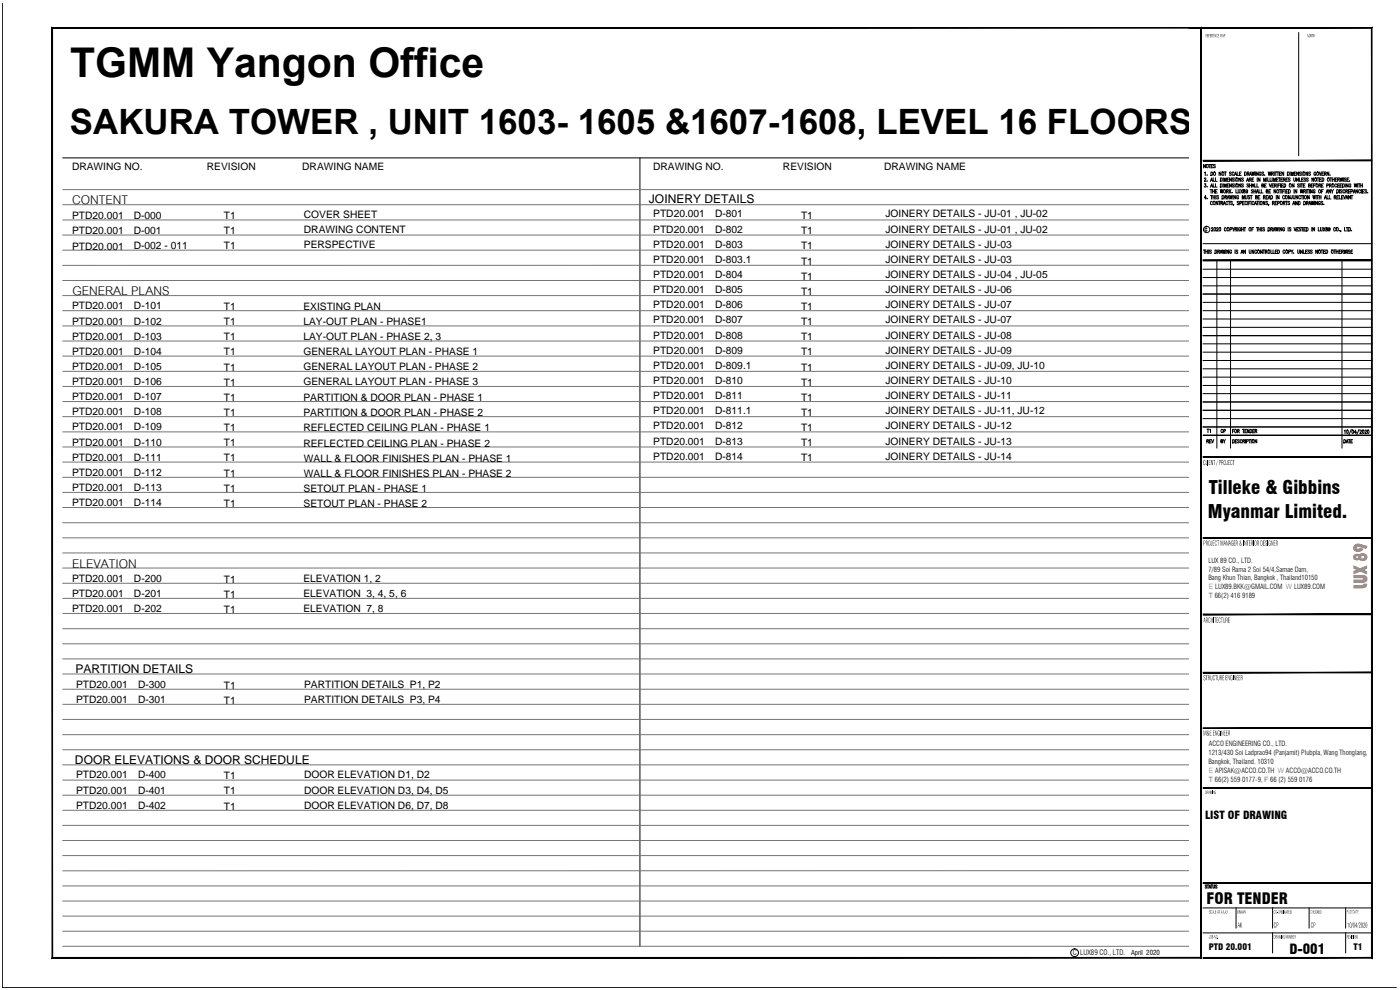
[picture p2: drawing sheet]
<svg xmlns="http://www.w3.org/2000/svg" width="420mm" height="297mm" viewBox="0 0 420 297" stroke-linecap="round" stroke-linejoin="round" font-family="sans-serif">
<defs><g id="words">
<text font-size="12.3" x="21.1" y="23.2">TGMM Yangon Office</text>
<text font-size="10.5" x="21" y="40.3">SAKURA TOWER , UNIT 1603- 1605 &amp;1607-1608, LEVEL 16 FLOORS</text>
<g font-size="5.6">
<text x="362.8" y="148.3">Tilleke &amp; Gibbins</text>
<text x="362.5" y="155.4">Myanmar Limited.</text>
</g>
<g font-size="5.5">
<text x="21.6" y="61.1">CONTENT</text>
<text x="21.7" y="88.6">GENERAL PLANS</text>
<text x="21.6" y="170.3">ELEVATION</text>
</g>
<text font-size="4.7" x="362.1" y="271.1">FOR TENDER</text>
<text font-size="4.2" x="387" y="286.2">D-001</text>
<g font-size="3.6">
<text x="194.8" y="61">JOINERY DETAILS</text>
<text x="22.6" y="201.9">PARTITION DETAILS</text>
<text x="22.5" y="229.2">DOOR ELEVATIONS &amp; DOOR SCHEDULE</text>
</g>
<text font-size="3.3" x="361.7" y="245.6">LIST OF DRAWING</text>
<g font-size="3.1">
<text x="21.6" y="51.1">DRAWING NO.</text>
<text x="62.1" y="51.1">REVISION</text>
<text x="90.7" y="51.1">DRAWING NAME</text>
<text x="196" y="51.1">DRAWING NO.</text>
<text x="235" y="51.1">REVISION</text>
<text x="265.3" y="51.1">DRAWING NAME</text>
<text x="21.6" y="65.8">PTD20.001</text>
<text x="40.1" y="65.8">D-000</text>
<text x="67.2" y="65.8">T1</text>
<text x="91.2" y="65.3">COVER SHEET</text>
<text x="196" y="65.2">PTD20.001</text>
<text x="214.6" y="65.2">D-801</text>
<text x="240.4" y="65.7">T1</text>
<text x="265.8" y="65.2">JOINERY DETAILS - JU-01 , JU-02</text>
<text x="21.6" y="70.4">PTD20.001</text>
<text x="40.1" y="70.3">D-001</text>
<text x="67.2" y="70.3">T1</text>
<text x="91.2" y="69.9">DRAWING CONTENT</text>
<text x="196" y="69.8">PTD20.001</text>
<text x="214.6" y="69.8">D-802</text>
<text x="240.4" y="70.3">T1</text>
<text x="265.8" y="69.8">JOINERY DETAILS - JU-01 , JU-02</text>
<text x="21.6" y="74.9">PTD20.001</text>
<text x="40.1" y="74.8">D-002 - 011</text>
<text x="67.2" y="74.8">T1</text>
<text x="91.2" y="74.4">PERSPECTIVE</text>
<text x="196" y="74.3">PTD20.001</text>
<text x="214.6" y="74.3">D-803</text>
<text x="240.4" y="74.8">T1</text>
<text x="265.8" y="74.3">JOINERY DETAILS - JU-03</text>
<text x="196" y="78.9">PTD20.001</text>
<text x="196" y="83.4">PTD20.001</text>
<text x="214.6" y="78.9">D-803.1</text>
<text x="214.6" y="83.4">D-804</text>
<text x="240.4" y="79.4">T1</text>
<text x="240.4" y="83.9">T1</text>
<text x="265.8" y="83.4">JOINERY DETAILS - JU-04 , JU-05</text>
<text x="265.8" y="78.9">JOINERY DETAILS - JU-03</text>
<text x="196" y="88">PTD20.001</text>
<text x="214.6" y="88">D-805</text>
<text x="240.4" y="88.5">T1</text>
<text x="265.8" y="88">JOINERY DETAILS - JU-06</text>
<text x="21.6" y="92.8">PTD20.001</text>
<text x="40.2" y="92.8">D-101</text>
<text x="67.2" y="93">T1</text>
<text x="91" y="92.9">EXISTING PLAN</text>
<text x="196" y="92.5">PTD20.001</text>
<text x="214.6" y="92.5">D-806</text>
<text x="240.4" y="93">T1</text>
<text x="265.8" y="92.5">JOINERY DETAILS - JU-07</text>
<text x="21.6" y="97.4">PTD20.001</text>
<text x="21.6" y="101.9">PTD20.001</text>
<text x="40.2" y="97.4">D-102</text>
<text x="40.2" y="101.9">D-103</text>
<text x="67.2" y="97.6">T1</text>
<text x="91" y="97.5">LAY-OUT PLAN - PHASE1</text>
<text x="91" y="102">LAY-OUT PLAN - PHASE 2, 3</text>
<text x="196" y="97">PTD20.001</text>
<text x="196" y="101.6">PTD20.001</text>
<text x="214.6" y="97">D-807</text>
<text x="214.6" y="101.6">D-808</text>
<text x="240.4" y="97.6">T1</text>
<text x="265.8" y="97">JOINERY DETAILS - JU-07</text>
<text x="265.8" y="101.6">JOINERY DETAILS - JU-08</text>
<text x="21.6" y="106.5">PTD20.001</text>
<text x="40.2" y="106.4">D-104</text>
<text x="67.2" y="102.1">T1</text>
<text x="67.2" y="106.6">T1</text>
<text x="91.1" y="106.5">GENERAL LAYOUT PLAN - PHASE 1</text>
<text x="196" y="106.1">PTD20.001</text>
<text x="214.6" y="106.1">D-809</text>
<text x="240.4" y="102.1">T1</text>
<text x="240.4" y="106.6">T1</text>
<text x="265.8" y="106.1">JOINERY DETAILS - JU-09</text>
<text x="21.6" y="111">PTD20.001</text>
<text x="40.2" y="111">D-105</text>
<text x="67.2" y="111.2">T1</text>
<text x="91.1" y="111.1">GENERAL LAYOUT PLAN - PHASE 2</text>
<text x="196" y="110.7">PTD20.001</text>
<text x="214.6" y="110.7">D-809.1</text>
<text x="240.4" y="111.2">T1</text>
<text x="265.8" y="110.7">JOINERY DETAILS - JU-09, JU-10</text>
<text x="21.6" y="115.5">PTD20.001</text>
<text x="40.2" y="115.5">D-106</text>
<text x="67.2" y="115.7">T1</text>
<text x="91.1" y="115.6">GENERAL LAYOUT PLAN - PHASE 3</text>
<text x="196" y="115.2">PTD20.001</text>
<text x="196" y="119.8">PTD20.001</text>
<text x="214.6" y="115.2">D-810</text>
<text x="214.6" y="119.8">D-811</text>
<text x="240.4" y="115.7">T1</text>
<text x="265.8" y="115.2">JOINERY DETAILS - JU-10</text>
<text x="265.8" y="119.8">JOINERY DETAILS - JU-11</text>
<text x="21.6" y="120.1">PTD20.001</text>
<text x="21.6" y="124.6">PTD20.001</text>
<text x="40.2" y="120.1">D-107</text>
<text x="40.2" y="124.6">D-108</text>
<text x="67.2" y="120.3">T1</text>
<text x="67.2" y="124.8">T1</text>
<text x="91" y="120.4">PARTITION &amp; DOOR PLAN - PHASE 1</text>
<text x="91" y="124.9">PARTITION &amp; DOOR PLAN - PHASE 2</text>
<text x="196" y="124.3">PTD20.001</text>
<text x="214.6" y="124.3">D-811.1</text>
<text x="240.4" y="120.3">T1</text>
<text x="240.4" y="124.8">T1</text>
<text x="265.8" y="124.3">JOINERY DETAILS - JU-11, JU-12</text>
<text x="21.6" y="129.2">PTD20.001</text>
<text x="40.2" y="129.2">D-109</text>
<text x="67.2" y="129.4">T1</text>
<text x="91" y="129.4">REFLECTED CEILING PLAN - PHASE 1</text>
<text x="196" y="128.8">PTD20.001</text>
<text x="214.6" y="128.9">D-812</text>
<text x="240.4" y="129.4">T1</text>
<text x="265.8" y="128.9">JOINERY DETAILS - JU-12</text>
<text x="21.6" y="133.7">PTD20.001</text>
<text x="40.2" y="133.7">D-110</text>
<text x="67.2" y="133.9">T1</text>
<text x="91" y="134">REFLECTED CEILING PLAN - PHASE 2</text>
<text x="196" y="133.4">PTD20.001</text>
<text x="196" y="137.9">PTD20.001</text>
<text x="214.6" y="133.4">D-813</text>
<text x="214.6" y="137.9">D-814</text>
<text x="240.4" y="133.9">T1</text>
<text x="265.8" y="133.4">JOINERY DETAILS - JU-13</text>
<text x="265.8" y="137.9">JOINERY DETAILS - JU-14</text>
<text x="21.6" y="138.3">PTD20.001</text>
<text x="21.6" y="142.8">PTD20.001</text>
<text x="40.2" y="138.2">D-111</text>
<text x="40.2" y="142.8">D-112</text>
<text x="67.2" y="138.4">T1</text>
<text x="67.2" y="143">T1</text>
<text x="91.2" y="138.5">WALL &amp; FLOOR FINISHES PLAN - PHASE 1</text>
<text x="91.2" y="143">WALL &amp; FLOOR FINISHES PLAN - PHASE 2</text>
<text x="240.4" y="138.4">T1</text>
<text x="21.6" y="147.3">PTD20.001</text>
<text x="40.2" y="147.3">D-113</text>
<text x="67.2" y="147.5">T1</text>
<text x="91.1" y="147.6">SETOUT PLAN - PHASE 1</text>
<text x="21.6" y="151.9">PTD20.001</text>
<text x="40.2" y="151.8">D-114</text>
<text x="67.2" y="152.1">T1</text>
<text x="91.1" y="152.1">SETOUT PLAN - PHASE 2</text>
<text x="21.6" y="174.6">PTD20.001</text>
<text x="21.6" y="179.2">PTD20.001</text>
<text x="40.2" y="174.6">D-200</text>
<text x="40.2" y="179.1">D-201</text>
<text x="67.2" y="174.8">T1</text>
<text x="67.2" y="179.3">T1</text>
<text x="91" y="174.7">ELEVATION 1, 2</text>
<text x="91" y="179.2">ELEVATION 3, 4, 5, 6</text>
<text x="21.6" y="183.7">PTD20.001</text>
<text x="40.2" y="183.6">D-202</text>
<text x="67.2" y="183.9">T1</text>
<text x="91" y="183.7">ELEVATION 7, 8</text>
<text x="22.8" y="206.3">PTD20.001</text>
<text x="41.4" y="206.3">D-300</text>
<text x="67.2" y="206.6">T1</text>
<text x="91.3" y="206.3">PARTITION DETAILS P1, P2</text>
<text x="22.8" y="210.8">PTD20.001</text>
<text x="41.4" y="210.8">D-301</text>
<text x="67.2" y="211.1">T1</text>
<text x="91.3" y="210.8">PARTITION DETAILS P3, P4</text>
<text x="22.8" y="233.6">PTD20.001</text>
<text x="41.4" y="233.6">D-400</text>
<text x="67.2" y="233.8">T1</text>
<text x="91.3" y="233.6">DOOR ELEVATION D1, D2</text>
<text x="22.8" y="238.1">PTD20.001</text>
<text x="41.4" y="238.1">D-401</text>
<text x="67.2" y="238.4">T1</text>
<text x="91.3" y="238.1">DOOR ELEVATION D3, D4, D5</text>
<text x="22.8" y="242.7">PTD20.001</text>
<text x="41.4" y="242.7">D-402</text>
<text x="67.2" y="242.9">T1</text>
<text x="91.3" y="242.7">DOOR ELEVATION D6, D7, D8</text>
</g>
<g font-size="2.7">
<text x="362.8" y="285.2">PTD 20.001</text>
<text x="406.2" y="285.2">T1</text>
</g>
<g font-size="2.2" fill="#f26722">
<text x="362.8" y="176.8">E LUX89.BKK@GMAIL.COM W LUX89.COM</text>
<text x="362.8" y="179.5">T 66(2) 416 9189</text>
<text x="362.8" y="231.9">E APISAK@ACCO.CO.TH W ACCO@ACCO.CO.TH</text>
<text x="362.8" y="234.5">T 66(2) 559 0177-9, F 66 (2) 559 0176</text>
</g>
<text font-size="2.2" x="321.9" y="286.7">C LUX89 CO., LTD.</text>
<g font-size="2.1">
<text x="362.7" y="168.9">LUX 89 CO., LTD.</text>
<text x="362.7" y="171.5">7/89 Soi Rama 2 Soi 54/4,Samae Dam,</text>
<text x="362.7" y="174.2">Bang Khun Thian, Bangkok , Thailand10150</text>
<text x="362.7" y="226.6">1213/430 Soi Ladprao94 (Panjamit) Plubpla, Wang Thonglang,</text>
<text x="362.8" y="223.9">ACCO ENGINEERING CO., LTD.</text>
<text x="362.7" y="229.2">Bangkok, Thailand. 10310</text>
<text x="339.5" y="286.6">April 2020</text>
</g>
</g></defs>
<!-- layer: TI-TXT3 -->
<path d="M18.9 47.4h337.8M192.1 47.4v236.6" fill="none" stroke="#000" stroke-width=".3"/>
<!-- layer: D-TEXT-FINE -->
<g fill="none" stroke="#757575" stroke-width=".3">
<path d="M18.9 56.9h337.8M18.9 61.4h337.8M18.9 66h337.8M18.9 70.5h337.8M18.9 75.1h337.8M356.7 79.6h-337.8M18.9 88.7h337.8M18.9 84.2h337.8M18.9 97.8h337.8M18.9 93.2h337.8M18.9 102.3h337.8M18.9 116h337.8"/>
<path d="M18.9 111.4h337.8M18.9 106.8h337.8M18.9 129.6h337.8M18.9 125h337.8M18.9 120.5h337.8M18.9 138.6h337.8M18.9 134.1h337.8M18.9 147.7h337.8M18.9 152.3h337.8M18.9 156.8h337.8M18.9 143.2h337.8M18.9 175h337.8"/>
<path d="M18.9 179.5h337.8M18.9 161.4h337.8M18.9 165.9h337.8M18.9 170.4h337.8M18.9 188.6h337.8M18.9 193.2h337.8M18.9 197.7h337.8M18.9 184.1h337.8M18.9 215.9h337.8M18.9 211.3h337.8M18.9 206.8h337.8M18.9 202.2h337.8"/>
<path d="M18.9 220.4h337.8M18.9 225h337.8M18.9 238.6h337.8M18.9 234.1h337.8M18.9 229.5h337.8M18.9 243.1h337.8M18.9 247.7h337.8M18.9 252.2h337.8M18.9 256.7h337.8M18.9 265.8h337.8M18.9 270.3h337.8M18.9 274.9h337.8"/>
<path d="M18.9 279.4h337.8M356.7 261.2l-337.8 .1M18.9 283.9h337.8"/>
</g>
<!-- layer: Xref-A3-PTD20.001|A-SHBD-LINE -->
<g fill="#000" stroke="#000" stroke-width=".3">
<path d="M15.6 8.3l.2 .1 344.7-.1zM15.8 8.4l344.7-.1-.2 .1zM360.3 8.4l.2 279.1v-279.2zM360.3 8.4l.2 279.1-.2-.2zM15.6 287.5h344.9l-.2-.2zM15.8 287.3h344.5l-344.7 .2zM15.6 8.3v279.2l.2-.2zM15.6 8.3l.2 .1v278.9z"/>
<path d="M356.9 8.3v.1l54.8-.1zM356.9 8.4l54.8-.1v.1z"/>
<path d="M356.9 8.3v.1l54.9-.1zM356.9 8.4l54.9-.1-.2 .1zM411.8 8.3l-.2 .1 .2 279.1zM411.6 8.4l.2 279.1-.2-.2zM361.1 287.5h50.7l-.2-.2zM361.1 287.3h50.5l-50.5 .2z"/>
<path d="M361.1 48.1v.2l50.6-.2zM361.1 48.3l50.6-.2v.2z"/>
<path d="M361.1 78v.1l50.6-.1zM361.1 78.1l50.6-.1v.1z"/>
<path d="M361.1 137v.2l50.6-.2zM361.1 137.2l50.6-.2v.2z"/>
<path d="M361.1 161.3v.2l50.6-.2zM361.1 161.5l50.6-.2v.2z"/>
<path d="M361.1 264.9v.1l50.6-.1zM361.1 265l50.6-.1v.1z"/>
</g>
<!-- layer: Xref-A3-PTD20.001|A-TTLB-NOTE -->
<g fill="none" stroke="#000" stroke-width=".3">
<path d="M389.7 9.8v36.9M361.4 53.6l.2-.2 .3 .1-.5 .9h.5M361.5 55.2h.4l-.2 .3a.28 .28 0 0 1 .2 .5 .28 .28 0 0 1-.5 0M361.5 51.8l.2-.2v1M361.8 49.4v.9l-.6-.9v.9M362 59.4h-.6l.4-.7v1M362.1 49.5l.1-.1a.43 .43 0 0 1 .4 .5 .43 .43 0 0 1-.5 .3zM362.3 56h.1M362.3 54.3h.1M362.3 52.5h.1M362.3 59.6h.1M362.8 49.4h.5"/>
<path d="M363 49.4v.9M363.2 56.9h.5M363.3 56.1l.3-.9 .3 .9M363.3 54.4l.3-1 .3 1M363.3 58.7h.5M363.4 51.6a.51 .51 0 0 1 .6 .5 .51 .51 0 0 1-.6 .5zM363.4 55.8h.4M363.4 54.1h.4M363.5 56.9v1M363.5 49.8h.3M363.6 58.7v1M363.9 56.9v1"/>
<path d="M363.9 57.4h.6M364 49.4h-.5v.9h.5M364.1 58.7v1M364.1 59.1h.5M364.1 55.2v.9h.5M364.1 53.4v1h.5M364.5 56.9v1M364.6 58.7v1M364.7 49.5a.27 .27 0 0 0-.4-.2 .27 .27 0 0 0 0 .4l.3 .2a.27 .27 0 0 1 .1 .4 .27 .27 0 0 1-.4 0l-.1-.1M364.8 55.2v.9h.4M364.8 53.4v1h.4M364.8 57.4h.3"/>
<path d="M364.9 58.7v1M365.3 56.9h-.5v1h.5M365.7 58.8a.27 .27 0 0 0-.4-.2 .27 .27 0 0 0-.1 .5l.3 .1a.28 .28 0 0 1 .1 .5 .28 .28 0 0 1-.4-.2M366.3 56.9l.1 1 .2-1 .2 1 .2-1M366.3 55.2a.49 .49 0 0 1 .5 .4 .49 .49 0 0 1-.5 .5zM366.3 53.4a.51 .51 0 0 1 .5 .5 .51 .51 0 0 1-.5 .5zM366.4 51.6v1l-.5-1v1M366.8 58.7a.51 .51 0 0 1 .5 .5 .51 .51 0 0 1-.5 .5zM367.1 53.4v1M367.1 55.2v.9M367.4 56.9a.46 .46 0 0 1 .4 .5 .46 .46 0 0 1-.5 .4zM367.4 56.1v-.9l.3 .9 .3-.9v.9"/>
<path d="M367.4 54.4v-1l.3 1 .3-1v1M367.5 51.6h.5M367.6 59.1h.5v-.4h-.5v1M367.7 51.6v1M367.9 59.1l.2 .6M368.1 57.4l.5-.1-.1-.4h-.4v1M368.3 59.7l.3-1 .3 1M368.3 55.6h.3M368.3 53.8h.3M368.4 57.4l.2 .5M368.4 59.4h.4M368.8 55.2h-.5v.9h.5"/>
<path d="M368.8 53.4h-.5v1h.5M368.9 56.9v1M369 58.7l.2 1 .2-1 .2 1 .2-1M369.1 57.3l.3 .6M369.4 56.9l-.5 .7M369.5 51.8l-.5-.2v.3l.5 .6h-.5M369.6 55.2v.9l-.6-.9v.9M369.6 53.4v1l-.6-1v1M369.8 57.8h.1M370 58.7v1M370.3 51.9a.29 .29 0 0 0-.3-.3 .29 .29 0 0 0-.2 .4l.1 .6 .4-.2M370.4 55.3l-.5-.1v.3l.5 .5h-.5"/>
<path d="M370.4 53.5l-.5-.1v.3l.5 .5-.2 .2-.3-.2M370.5 52.6l.3-1 .3 1M370.6 52.3h.4M370.7 53.4v1M370.7 55.2v.9M370.9 58.7v1l-.6-1v1M370.9 56.9v1h.5M371 53.5l.2-.1a.49 .49 0 0 1 .4 .5 .49 .49 0 0 1-.5 .5zM371.3 51.6v1h.5M371.6 56.9l.2 1 .3-.1v-.9M371.7 58.9l-.2-.2a.49 .49 0 0 0-.4 .5 .49 .49 0 0 0 .5 .4l.1-.3h-.2M372 52.1h.3"/>
<path d="M372.3 55.2v.9l-.5-.9v.9M372.3 53.4v1l-.5-1v1M372.4 56.9l.5 1M372.5 51.6h-.5v1h.5M372.8 59.7v-1l.3 1 .3-1v1M372.9 56.9l-.5 1M373.2 55.3a.27 .27 0 0 0-.4-.2 .27 .27 0 0 0-.1 .4l.3 .2a.27 .27 0 0 1 .1 .4 .27 .27 0 0 1-.4 0l-.1-.1M373.2 53.5a.27 .27 0 0 0-.4-.1 .27 .27 0 0 0-.1 .4l.3 .1a.28 .28 0 0 1 .1 .5 .28 .28 0 0 1-.5-.2M373.2 56.9v.3a.35 .35 0 0 1 .5 .3 .35 .35 0 0 1-.3 .4 .42 .42 0 0 1-.2-.5 .42 .42 0 0 1 .5-.2l-.1-.3zM373.5 51.6a.51 .51 0 0 1 .6 .5 .51 .51 0 0 1-.6 .5zM373.7 58.7l.3 1 .3-.2v-.8M374.1 54.4l.3-1 .3 1"/>
<path d="M374.3 54.1h.3M374.3 52.1h.5v-.5h-.5v1M374.4 57.2l-.2 .3a.3 .3 0 0 1-.3-.3 .3 .3 0 0 1 .4-.3l.1 .8-.2 .2-.2-.1M374.6 52.1l.2 .5M374.7 55.3h-.5l.5 .5v.3l-.5-.1M374.9 53.8h.5v-.3l-.5-.1v1M375 52.6l.3-1 .3 1M375 55.6h.6M375 55.2v.9M375.1 58.8h-.5l.4 .4v.4l-.4-.1M375.1 52.3h.4M375.2 53.8l.3 .6"/>
<path d="M375.2 58.7h.6M375.5 58.7v1M375.6 55.2v.9M375.7 56.1l.3-.9 .4 .9M375.7 51.6l.2 1 .2-1 .2 1 .2-1M375.7 53.8h.3M375.9 55.8h.3M376.1 57.1l-.5-.2v.3l.5 .6h-.6M376.2 53.4h-.5v1h.5M376.3 57.4h.6M376.3 56.9v1M376.5 55.2v.9h.5"/>
<path d="M376.8 51.6v1M376.8 59.1h.5v-.3l-.5-.1v1l.5-.1v-.2l-.2-.3M376.9 56.9v1M377 57.9l.4-1 .3 1M377.2 57.6h.4M377.2 55.2v.9h.5M377.3 53.4v1M377.6 51.6v1l-.6-1v1M377.6 59.1h.3M377.9 56.9v1h.4M378.1 58.7h-.5v1h.5M378.1 53.4v1l-.5-1v1"/>
<path d="M378.4 51.9a.3 .3 0 0 0-.3-.3 .3 .3 0 0 0-.2 .4v.2a.31 .31 0 0 0 .2 .4 .31 .31 0 0 0 .3-.2l-.1-.2M378.5 56.9v1h.5M378.7 55.6h.5v-.4h-.5v.9h.5l-.2-.5M379.2 59.1h.4v-.3l-.4-.1v1M379.2 51.8l-.5-.2v.3l.5 .3v.3h-.5M379.3 54.4v-1l.3 1 .3-1v1M379.4 59.1l.3 .6M379.5 52.5h.1M379.5 55.6h.3M380 59.1h.3M380 57.4l.5-.1-.1-.4h-.4v1l.5-.1-.1-.4M380 55.2h-.5v.9h.5"/>
<path d="M380.2 53.4v1M380.5 58.7h-.5v1h.5M380.5 53.4v1h.4M380.6 59.7l.3-1 .3 1M380.6 51.6l.2 1 .2-1 .2 1 .2-1M380.7 59.4h.4M380.8 57.4h.3M380.9 55.2l.3 .9 .3-.9M381.2 53.4v1h.4M381.3 56.9h-.5v1h.5M381.4 58.7a.51 .51 0 0 1 .5 .5 .51 .51 0 0 1-.5 .5zM381.6 52.1h.5v-.5h-.5v1"/>
<path d="M381.7 55.6h.3M381.8 53.4v1M381.9 52.1l.3 .5M382.1 54.4v-1l.3 1 .3-1v1M382.3 55.2h-.6v.9h.6M382.4 51.6v1M382.5 55.6h.4l.1-.4h-.5v.9M382.6 51.6h.5M382.7 55.6l.3 .5M382.9 56.9v1l-.6-1v1M382.9 51.6v1M383 58.7v1"/>
<path d="M383.1 53.8h.3M383.2 51.6h.6M383.3 55.2v.9M383.3 56.9h.1a.46 .46 0 0 1 .4 .5 .46 .46 0 0 1-.6 .4zM383.5 51.6v1M383.6 53.4h-.5v1h.5M383.6 55.6h.3M383.7 53.4h.5M383.9 58.7v1l-.6-1v1M383.9 56.9h.6M383.9 53.4v1M384 52.1h.3"/>
<path d="M384.1 55.2h-.5v.9M384.2 56.9v1M384.3 55.2v.9M384.4 53.8h.3M384.5 51.6h-.5v1h.5M384.6 55.6h.3M384.7 56.9v1M384.9 53.4h-.5v1h.5M385 57.4h.3M385.1 55.2h-.5v.9h.5M385.1 53.8h.5v-.3l-.5-.1v1M385.3 51.6v1l-.6-1v1"/>
<path d="M385.3 55.2a.49 .49 0 0 1 .6 .4 .49 .49 0 0 1-.6 .5zM385.4 53.8l.3 .6M385.5 56.9h-.5v1M385.5 58.9a.31 .31 0 0 0-.4-.2 .31 .31 0 0 0-.2 .4v.2a.3 .3 0 0 0 .3 .4 .3 .3 0 0 0 .3-.3M385.7 56.9v1M385.8 58.8l.2-.1a.49 .49 0 0 1 .4 .5 .49 .49 0 0 1-.5 .4zM385.9 53.8h.3M386 57.4h.3M386.4 51.6a.51 .51 0 0 1 .5 .5 .51 .51 0 0 1-.5 .5zM386.4 53.4h-.5v1h.5M386.5 56.9h-.5v1h.5M386.7 56.9a.51 .51 0 0 1 .6 .5 .51 .51 0 0 1-.6 .5z"/>
<path d="M387.2 58.7v1l-.5-1v1M387.2 53.5h-.5l.4 .5v.4l-.4-.2M387.2 51.6v1M387.5 52.6v-1l.3 1 .3-1v1M387.8 58.7l-.1 .9-.3-.2M388.1 58.7v.7l.3 .3 .2-.3v-.7M388.3 53.4l.2 1 .3-.2v-.8M388.4 55.2v.9l-.6-.9v.9M388.4 56.9v1M388.4 52.1h.3M388.9 51.6h-.5v1h.5M389.2 56.9v1l-.6-1v1"/>
<path d="M389.5 58.7v1l-.6-1v1M389.7 53.4v1l-.6-1v1M389.7 51.6v1l-.5-1v1M390 55.3h-.6l.6 .6-.2 .2-.4-.1M390 53.4v1h.4M390.2 55.2v.9M390.3 56.9l.1 1 .2-1 .2 1 .2-1M390.3 58.9l-.1-.2a.49 .49 0 0 0-.4 .5 .49 .49 0 0 0 .4 .4l.1-.2M390.4 55.2h.6M390.5 51.8l-.1-.2a.27 .27 0 0 0-.4 .1 .27 .27 0 0 0 .1 .4l.3 .1a.28 .28 0 0 1 0 .4 .28 .28 0 0 1-.4-.1M390.5 58.7h.6M390.6 53.8h.3"/>
<path d="M390.7 55.2v.9M390.8 51.6v1M390.8 58.7v1M391.1 53.4h-.5v1h.5M391.1 55.6h.4M391.2 57.4l.5-.1v-.3l-.5-.1v1M391.2 58.7v1M391.5 57.4l.3 .5M391.6 58.8l.1-.1a.49 .49 0 0 1 .4 .5 .49 .49 0 0 1-.4 .4zM391.7 55.2h-.6v.9h.6M391.9 53.5a.27 .27 0 0 0-.4-.1 .27 .27 0 0 0-.1 .4l.3 .1a.28 .28 0 0 1 .1 .5 .28 .28 0 0 1-.5-.2M392 56.9v1"/>
<path d="M392.2 56.9h.6M392.5 51.6v1l-.5-1v1M392.5 56.9v1M392.6 53.5a.27 .27 0 0 0-.4-.1 .27 .27 0 0 0 0 .4l.3 .1a.28 .28 0 0 1 0 .5 .28 .28 0 0 1-.4-.2M392.7 55.6h.5v-.4h-.5v.9l.5-.1-.1-.4M392.9 58.7v1l-.5-1v1M393 56.9v1M393.3 51.8l-.5-.2v.3l.5 .6h-.5M393.5 55.6h.3M393.8 56.9v1l-.5-1v1M394 58.7l.2 1 .2-1 .2 1 .1-1M394 55.2h-.5v.9h.5"/>
<path d="M394.2 53.4v1l-.5-1v1M394.2 55.6h.4M394.7 57.2a.29 .29 0 0 0-.4-.3 .29 .29 0 0 0-.2 .4v.2a.29 .29 0 0 0 .3 .4 .29 .29 0 0 0 .3-.4h-.2M394.7 53.4a.49 .49 0 0 1 .4 .5 .49 .49 0 0 1-.4 .5zM394.7 55.2h-.5v.9M394.9 51.9a.3 .3 0 0 0-.3-.3 .3 .3 0 0 0-.3 .4v.2a.31 .31 0 0 0 .2 .4 .31 .31 0 0 0 .4-.2l-.2-.2M395 58.7v1M395.2 58.7h.5M395.3 53.4h.5M395.5 58.7v1M395.5 53.4v1M395.8 55.6h.5v-.4h-.5v.9"/>
<path d="M395.9 56.9h.1a.46 .46 0 0 1 .4 .5 .46 .46 0 0 1-.6 .4zM395.9 51.6l.3 1 .3-1M395.9 59.1h.5M395.9 58.7v1M396 53.8h.4M396.1 55.6l.3 .5M396.4 58.7v1M396.5 53.4h-.5v1h.5M396.6 57.4h.3M396.6 55.6h.3M396.7 52.1h.3M396.8 53.4a.51 .51 0 0 1 .5 .5 .51 .51 0 0 1-.5 .5z"/>
<path d="M397.1 56.9h-.5v1M397.1 55.2h-.5v.9h.5M397.2 51.6h-.5v1h.5M397.5 59.7l.2-1 .4 1M397.5 52.1h.4v-.5h-.4v1M397.6 59.4h.4M397.7 52.1l.3 .5M398 57.9l.3-1 .3 1M398.1 57.6h.4M398.2 55.7l.4-.1v-.4h-.4v.9M398.3 58.7v1h.4M398.4 53.5l.2-.1a.49 .49 0 0 1 .4 .5 .49 .49 0 0 1-.5 .5z"/>
<path d="M398.8 51.6v1l-.5-1v1M398.9 58.7v1h.5M399 55.6h.4l.1-.4h-.5v.9M399.1 52.5h.1M399.1 53.4h.6M399.2 55.6l.3 .5M399.4 56.9v1l-.6-1v1M399.4 53.4v1M399.5 56.9l.4 .5v.5M399.9 53.8h.5M399.9 53.4v1M400.2 56.9l-.3 .5"/>
<path d="M400.4 59.1h.4l.1-.3-.5-.1v1M400.4 53.4v1M400.7 59.1l.2 .6M400.7 53.8h.3M401.2 56.9a.51 .51 0 0 1 .5 .5 .51 .51 0 0 1-.5 .5zM401.2 55.4a.31 .31 0 0 0-.4-.2 .31 .31 0 0 0-.2 .3v.3a.31 .31 0 0 0 .2 .3 .31 .31 0 0 0 .4-.2M401.2 53.4h-.5v1h.5M401.2 59.1h.3M401.4 53.8h.5v-.3l-.5-.1v1M401.4 55.6h.3M401.7 58.7h-.5v1h.5M401.7 53.8l.3 .6"/>
<path d="M401.9 58.7v1h.5M401.9 55.2h-.5v.9h.5M402 56.9v1M402.2 53.4l.2 1 .2-1 .1 1 .3-1M402.2 55.6h.3M402.6 59.1h.3M402.7 55.2h-.5v.9h.5M402.8 57.1l-.5-.2v.3l.5 .6h-.6M402.9 55.2a.49 .49 0 0 1 .6 .4 .49 .49 0 0 1-.6 .5zM403.1 58.7h-.5v1h.5M403.2 53.4v1M403.2 58.7l.3 1 .3-1"/>
<path d="M403.6 57.2a.29 .29 0 0 0-.4-.3 .29 .29 0 0 0-.2 .4v.2a.29 .29 0 0 0 .2 .4 .29 .29 0 0 0 .4-.2M403.7 55.2v.9M403.9 57.4l.5-.1v-.3l-.5-.1v1M403.9 59.7l.3-1 .3 1M404 53.5h-.5l.4 .5v.4l-.4-.2M404 59.4h.4M404.1 57.4l.3 .5M404.3 53.8h.3M404.6 55.2v.9l-.6-.9v.9M404.7 57.4h.3M404.8 53.4h-.5v1h.5M405 54.3h.1"/>
<path d="M405.2 56.9h-.5v1h.5M405.3 58.7v1l-.6-1v1M405.4 57.4h.5v-.5h-.5v1M405.4 55.4a.31 .31 0 0 0-.4-.2 .31 .31 0 0 0-.2 .3v.3a.31 .31 0 0 0 .2 .3 .31 .31 0 0 0 .4-.2l-.2-.1M405.5 58.7h.5M405.7 58.7v1M406.1 57.9l.3-1 .3 1M406.2 57.6h.4M406.4 55.2l.2 .9 .2-.9 .2 .9 .2-.9M407.4 55.2v.9M407.5 56.9v1l-.6-1v1M407.6 55.2h.6"/>
<path d="M407.9 55.2v.9M408.3 57.2a.3 .3 0 0 0-.3-.3 .3 .3 0 0 0-.3 .4v.2a.3 .3 0 0 0 .3 .4 .3 .3 0 0 0 .3-.2M408.4 55.6h.5M408.4 55.2v.9M408.6 56.9v1M408.9 57.4h.3M408.9 55.2v.9M409.4 56.9h-.5v1h.5M410.2 57.1l-.5-.2-.1 .3 .6 .6h-.6M410.4 57.8h.1M361.1 73.1h50.6M361.2 75h.5"/>
<path d="M361.4 75v1M361.9 75v1M361.9 75.5h.5M362.2 68.6a.29 .29 0 0 0-.4-.2 .29 .29 0 0 0-.2 .3v.3a.29 .29 0 0 0 .2 .4 .29 .29 0 0 0 .4-.3M362.4 75v1M362.7 75v1M363.5 75.1h-.5l.5 .5v.4l-.5-.1M363.5 68.5l.2-.2 .3 .1-.5 .9h.6M363.8 60.7a.3 .3 0 0 0-.3-.3 .3 .3 0 0 0-.3 .4v.2a.31 .31 0 0 0 .3 .4 .31 .31 0 0 0 .3-.2M364.4 68.3a.47 .47 0 0 1 .5 .5 .47 .47 0 0 1-.5 .5zM364.6 75a.51 .51 0 0 1 .6 .5 .51 .51 0 0 1-.6 .5zM365.1 68.5a.24 .24 0 0 1 .3-.2 .24 .24 0 0 1 .1 .4l-.4 .6h.5"/>
<path d="M365.2 78.2v56.2M365.4 75.5l.5-.1 .1-.3-.6-.1v1M365.5 60.4v1l-.6-1v1M365.7 60.4h.6M365.7 75.5l.3 .5M366 68.3a.47 .47 0 0 1 .4 .5 .47 .47 0 0 1-.4 .5zM366 60.4v1M366.1 76l.4-1 .3 1M366.3 75.7h.3M366.4 60.9h.5v-.4l-.5-.1v1M366.7 60.9l.3 .5M366.9 75l.2 1 .2-1 .1 1 .3-1"/>
<path d="M367.1 61.4l.3-1 .3 1M367.2 61.1h.4M367.9 75v1M368 68.5a.29 .29 0 0 0-.4-.2 .29 .29 0 0 0-.2 .4v.2a.29 .29 0 0 0 .2 .4 .29 .29 0 0 0 .4-.3M368.4 68.3h.1a.45 .45 0 0 1 .4 .5 .45 .45 0 0 1-.6 .4zM368.5 60.7a.29 .29 0 0 0-.4-.3 .29 .29 0 0 0-.2 .4l.1 .6 .5-.2M368.6 60.4h.6M368.7 75v1l-.5-1v1M368.9 60.4v1M369.1 68.8h.5v-.4l-.5-.1v1M369.3 78.1v56.3M369.6 75.3a.3 .3 0 0 0-.4-.3 .3 .3 0 0 0-.2 .4v.2a.31 .31 0 0 0 .3 .4 .31 .31 0 0 0 .3-.4h-.2"/>
<path d="M369.8 68.3l.3 .5v.5M369.9 60.6l-.5-.1-.1 .2 .5 .3 .1 .3h-.6M370.2 61.4l-.1 .2M370.4 68.3l-.3 .5M370.7 68.8l.4-.1v-.4h-.4v1M370.7 75v1M370.9 68.8l.3 .5M371.5 75.1h-.6l.5 .5v.4l-.5-.1M371.5 68.3v1M371.8 60.6v-.1a.27 .27 0 0 0-.5 0 .27 .27 0 0 0 .2 .4l.3 .1a.28 .28 0 0 1-.1 .4 .28 .28 0 0 1-.4-.1M372.1 61l.5-.1v-.4l-.5-.1v1M372.3 68.5a.3 .3 0 0 0-.4-.2 .3 .3 0 0 0-.2 .4v.2a.31 .31 0 0 0 .3 .4 .31 .31 0 0 0 .3-.4h-.2"/>
<path d="M372.4 76l.3-1 .4 1M372.6 75.7h.3M372.6 68.3v1M372.6 68.8h.5M372.9 60.9h.3M373.1 68.3v1M373.3 68.3h.5M373.4 60.4h-.5v1h.5M373.6 68.3v1M373.8 75v1l-.6-1v1M374.2 60.7a.3 .3 0 0 0-.4-.3 .3 .3 0 0 0-.2 .4l.2 .6 .4-.2M374.5 60.4v1"/>
<path d="M374.8 60.9h.3M374.9 75v.7l.2 .3 .3-.3v-.7M375 68.3h.1a.46 .46 0 0 1 .4 .5 .46 .46 0 0 1-.6 .4zM375.3 60.4h-.5v1M375.5 60.4v1M375.7 68.8h.3M376.2 68.3h-.5v1M376.3 75v1l-.5-1v1M376.3 60.7a.3 .3 0 0 0-.3-.3 .3 .3 0 0 0-.3 .4v.2a.31 .31 0 0 0 .3 .4 .31 .31 0 0 0 .3-.2M376.5 61.4l.3-1 .3 1M376.6 61.1h.4M377.1 68.3h.5"/>
<path d="M377.1 75.3a.29 .29 0 0 0-.3-.3 .29 .29 0 0 0-.2 .4v.2a.29 .29 0 0 0 .2 .4 .29 .29 0 0 0 .3-.2M377.2 60.4h.5M377.3 68.3v1M377.4 60.4v1M377.5 75.1l.1-.1a.49 .49 0 0 1 .4 .5 .49 .49 0 0 1-.4 .5zM377.8 68.8h.6M377.8 68.3v1M377.9 60.4v1M378.4 68.3v1M378.7 68.3v1M378.8 75v1l-.5-1v1M379 75h.5"/>
<path d="M379.3 75v1M379.5 68.5l-.5-.2v.3l.5 .6h-.5M379.6 60.4v1l-.5-1v1M379.8 75.5l.4-.1v-.3l-.4-.1v1M380 75.5l.3 .5M380.4 60.6l-.4-.1-.1 .2 .5 .6h-.5M380.6 68.3a.51 .51 0 0 1 .5 .5 .51 .51 0 0 1-.5 .5zM380.6 75.1l.1-.1a.49 .49 0 0 1 .4 .5 .49 .49 0 0 1-.5 .5zM380.8 61.4l-.1 .2M381.4 68.8l.4-.1 .1-.3-.5-.1v1M381.4 75v1h.5M381.7 68.8l.2 .5"/>
<path d="M381.9 60.9h.4v-.4l-.4-.1v1M382 75v1h.5M382.1 69.3l.3-1 .3 1M382.2 60.9l.2 .5M382.2 69h.4M382.7 60.9h.3M382.7 75.5h.3M382.8 68.3l.2 1 .2-1 .2 1 .2-1M383.2 60.4h-.5v1h.5M383.2 75h-.5v1h.5M383.4 61l.5-.1v-.4l-.5-.1v1M383.4 75a.51 .51 0 0 1 .6 .5 .51 .51 0 0 1-.6 .5z"/>
<path d="M383.8 68.3v1M384.7 68.3v1l-.6-1v1M385.1 60.9h.5v-.4l-.5-.1v1M385.3 60.9l.3 .5M385.5 68.5a.3 .3 0 0 0-.3-.2 .3 .3 0 0 0-.3 .4v.2a.31 .31 0 0 0 .3 .4 .31 .31 0 0 0 .3-.4h-.2M385.6 75.3a.29 .29 0 0 0-.3-.3 .29 .29 0 0 0-.3 .4v.2a.29 .29 0 0 0 .3 .4 .29 .29 0 0 0 .3-.2M385.8 60.4h.5M386 75.1l.1-.1a.49 .49 0 0 1 .4 .5 .49 .49 0 0 1-.5 .5zM386.1 60.4v1M386.6 68.3v1M386.7 75.5h.5l.1-.4-.6-.1v1M387 60.6l-.4-.1-.1 .2 .5 .6h-.5"/>
<path d="M387.4 75l.4 .5v.5M387.4 68.5l-.4-.2-.1 .3 .5 .6h-.5M388 61.4l.3-1 .3 1M388.1 75l-.3 .5M388.1 61.1h.4M388.3 75.9h.1M388.4 68.3l.3 1 .3-1M389.2 68.8h.3M389.3 60.4v1l-.5-1v1M389.5 75l.2 1 .3-.1v-.9M389.7 60.4a.51 .51 0 0 1 .5 .5 .51 .51 0 0 1-.5 .5zM389.7 68.3h-.5v1h.5"/>
<path d="M390.4 68.5l-.2-.2-.3 .2 .4 .4a.28 .28 0 0 1 0 .4 .28 .28 0 0 1-.4-.1M390.6 68.3h.5M390.8 75v1l-.5-1v1M390.8 68.3v1M391.1 75v1h.5M391.3 60.4a.51 .51 0 0 1 .5 .5 .51 .51 0 0 1-.5 .5zM391.3 68.8h.3M391.8 75.5h.3M391.8 68.3h-.5v1h.5M392 68.3a.51 .51 0 0 1 .6 .5 .51 .51 0 0 1-.6 .5zM392.1 60.9h.4v-.4l-.4-.1v1M392.3 75h-.5v1h.5"/>
<path d="M392.4 60.9l.2 .5M392.8 61.4l.3-1 .3 1M392.9 61.1h.4M393.1 75.1h-.6l.5 .5v.4l-.5-.1M393.5 60.4l.2 1 .2-1 .2 1 .2-1M393.7 68.3v1M393.8 75.1a.27 .27 0 0 0-.4-.1 .27 .27 0 0 0-.1 .4l.3 .1a.28 .28 0 0 1 .1 .5 .28 .28 0 0 1-.4-.1M394.5 68.3v1l-.5-1v1M394.5 60.4v1M395.4 60.4v1l-.6-1v1M395.4 75v1l-.5-1v1M395.6 68.3v1h.5"/>
<path d="M395.8 75.1l.1-.1a.49 .49 0 0 1 .4 .5 .49 .49 0 0 1-.5 .5zM396.2 60.7a.3 .3 0 0 0-.3-.3 .3 .3 0 0 0-.3 .4v.2a.31 .31 0 0 0 .2 .4 .31 .31 0 0 0 .4-.2l-.2-.2M396.3 68.3v.9l.2 .1 .3-.1v-.9M396.5 75h.5M396.7 75v1M397 60.6l-.5-.1v.2l.5 .6h-.6M397.1 68.3l.6 1M397.2 75.5h.3M397.3 61.3h.1M397.7 68.3l-.6 1M397.7 75h-.5v1h.5M397.9 75a.51 .51 0 0 1 .6 .5 .51 .51 0 0 1-.6 .5z"/>
<path d="M398 68.3v.3a.35 .35 0 0 1 .4 .3 .35 .35 0 0 1-.3 .4 .42 .42 0 0 1-.2-.5 .42 .42 0 0 1 .5-.3l-.1-.2zM399.1 68.6l-.2 .3a.3 .3 0 0 1-.3-.3 .3 .3 0 0 1 .4-.3l.1 .8-.2 .2-.2-.1M399.6 75.1l.1-.1a.49 .49 0 0 1 .4 .5 .49 .49 0 0 1-.4 .5zM400.3 75h.5M400.6 75v1M400.8 68.5a.29 .29 0 0 0-.4-.2 .29 .29 0 0 0-.2 .4v.2a.29 .29 0 0 0 .2 .4 .29 .29 0 0 0 .4-.3M401 75.5h.6M401 75v1M401.2 68.3h.1a.49 .49 0 0 1 .4 .5 .49 .49 0 0 1-.5 .5zM401.6 75v1M401.9 75.5h.3M402 69.2h.1"/>
<path d="M402.4 75h-.5v1h.5M402.4 69.3l-.1 .2M402.6 75.5l.5-.1v-.3l-.5-.1v1M402.7 78.1v56.3M402.9 75.5l.3 .5M403.3 75l.2 1 .2-1 .2 1 .2-1M403.5 68.3v1h.5M404.1 68.3h.5M404.3 68.3v1M404.4 75v1M404.8 68.3a.51 .51 0 0 1 .5 .5 .51 .51 0 0 1-.5 .5zM405.2 75.1h-.6l.5 .5v.4l-.5-.1"/>
<path d="M405.5 75.5h.3M405.6 69.2h.1M405.9 75h-.4v1h.4M361.1 90.7h50.6M361.1 88.2h50.6M361.1 93.2h50.6M361.1 95.7h50.6M361.1 98.2h50.6M361.1 115.7h50.6M361.1 113.2h50.6M361.1 118.1h50.6M361.1 100.7h50.6"/>
<path d="M361.1 108.2h50.6M361.1 110.7h50.6M361.1 120.6h50.6M361.1 123.1h50.6M361.1 125.6h50.6M361.1 128.1h50.6M362.2 132.4l.5-.1v-.3l-.5-.1v1M362.3 128.8h.5M362.5 132.4l.2 .5M362.5 128.8v1M363 132.4h.3M363.1 128.9l.2-.1v1"/>
<path d="M363.5 131.9h-.5v1h.5M363.6 131.9l.3 1 .3-1M366.4 132.4l.5-.1v-.3l-.5-.1v1l.5-.1-.1-.4M367 129a.28 .28 0 0 0-.4-.2 .28 .28 0 0 0-.2 .4v.2a.29 .29 0 0 0 .2 .4 .29 .29 0 0 0 .4-.3M367.1 131.9l.3 1M367.3 129.3l.4-.1v-.3l-.4-.1v1M367.7 131.9l-.3 .5M369.9 129.3h.3M369.9 131.9a.49 .49 0 0 1 .6 .5 .49 .49 0 0 1-.6 .5zM370.4 128.8h-.5v1M370.7 128.8a.49 .49 0 0 1 .4 .5 .49 .49 0 0 1-.4 .5l-.2-.6zM370.7 132.4h.3"/>
<path d="M371.2 131.9h-.5v1h.5M371.4 129.3h.4v-.5h-.4v1M371.7 129.3l.2 .5M371.9 132h-.5l.5 .6-.1 .3-.4-.1M372.7 132.1l-.1-.2a.43 .43 0 0 0-.4 .5 .43 .43 0 0 0 .5 .4v-.1M372.9 128.8h.5M373 132.4l.5-.1v-.3l-.5-.1v1M373.2 128.8v1M373.3 132.4l.2 .5M373.6 129.3h.3M373.8 131.9v1M374.1 132.4h.5v-.4l-.5-.1v1"/>
<path d="M374.1 128.8h-.5v1h.5M374.8 131.9h.5M374.8 128.8v1l-.5-1v1M375.1 131.9v1M375.1 128.8a.51 .51 0 0 1 .6 .5 .51 .51 0 0 1-.6 .5zM375.5 131.9v1M375.9 129.3h.3M376.5 128.8h-.6v1h.6M376.7 129.3h.4l.1-.4-.5-.1v1M376.9 129.3l.3 .5M377.2 131.9v1l-.6-1v1M403.3 131.9a.49 .49 0 0 1 .6 .5 .49 .49 0 0 1-.6 .5z"/>
<path d="M403.5 129.2l.2-.2v1M404 132.9l.3-1 .3 1M404.1 132.6h.4M404.2 129.1a.47 .47 0 0 1 .5 .4 .47 .47 0 0 1-.5 .5zM404.7 131.9h.5M404.9 131.9v1M405.4 132.4h.3M405.5 128.9l-.6 1.5M405.8 129.1a.47 .47 0 0 1 .5 .4 .47 .47 0 0 1-.5 .5zM405.9 131.9h-.5v1h.5M407.1 129.7h-.6l.4-.7v1M407.9 128.9l-.7 1.5"/>
<path d="M408.1 129.3l.1-.3 .3 .1-.4 .9h.5M409 129.1a.47 .47 0 0 1 .4 .4 .47 .47 0 0 1-.4 .5zM409.6 129.3l.2-.3 .3 .1-.5 .9h.5M410.4 129.1a.47 .47 0 0 1 .5 .4 .47 .47 0 0 1-.5 .5zM361.1 279.9h50.6M361.1 272.4h50.6M362.1 265.6a.24 .24 0 0 0-.3 0 .24 .24 0 0 0 0 .3l.2 .1a.26 .26 0 0 1 .1 .4 .26 .26 0 0 1-.4 0M362.3 265.5h.4M362.5 265.5v1M362.8 266.5l.3-1 .3 1M362.9 266.2h.3M363.4 265.5h.5"/>
<path d="M363.7 265.5v1M364.1 265.5v.7l.2 .3 .2-.3v-.7M365.2 265.6h-.4v.3l.4 .5h-.4M371 272.4v6M381.9 272.4v6M381.9 279.9v6M392.9 272.4v6M403.8 272.4v6M403.8 279.9v6"/>
<circle cx="364.5" cy="52.1" r=".45"/>
<circle cx="367" cy="52" r=".45"/>
<circle cx="371.2" cy="55.6" r=".43"/>
<circle cx="387.2" cy="55.6" r=".44"/>
<circle cx="391.4" cy="52" r=".45"/>
<circle cx="395.2" cy="55.6" r=".44"/>
<circle cx="395.4" cy="52.1" r=".45"/>
<circle cx="400.1" cy="55.6" r=".44"/>
<circle cx="362.1" cy="68.9" r=".95"/>
<circle cx="364.4" cy="60.9" r=".45"/>
<circle cx="378.5" cy="60.8" r=".45"/>
<circle cx="384.5" cy="60.9" r=".45"/>
<circle cx="376.1" cy="132.3" r=".43"/>
</g>
<!-- layer: Xref-A3-PTD20.001|A-TTLB-TEXT1 -->
<g fill="#000">
<path d="M362.3 10.2h.4l-.3 .1v.3h.2l-.2 .1v.4l.3 .1h-.4zM362.7 10.2h.4l-.3 .1v.3h.2l-.2 .1v.5zM363.2 10.2h.3l-.3 .1v.3h.3l-.3 .1v.4l.3 .1h-.3zM364.1 10.2h.3l-.3 .1v.3h.2l-.2 .1v.4l.3 .1h-.3zM364.5 10.2l.3 .8 .1-.8v1l-.3-.9-.1 .9zM365.1 10.2l.3 .1v.2l-.1-.3-.2 .2 .1 .7 .2-.3-.1 .4-.3-.2zM365.5 10.2h.3l-.2 .1v.3h.2l-.2 .1v.4l.2 .1h-.3zM366.2 10.2l.3 .9 .2-.9v1v-1l-.2 1-.3-1v1zM392.3 10.2l.4 .8v-.8v1l-.3-.9-.1 .9zM393.8 10.2h.4l-.2 1zM394.2 10.2l.1 .4h.3v-.4v1v-.5h-.3l-.1 .5zM361.2 138.1l.3-.1 .2 .2v.2l-.2-.3-.3 .2 .1 1.1 .4-.4-.2 .5-.4-.3z"/>
<path d="M361.9 138l.1 1.4 .4 .1h-.5zM362.5 138l.1 1.5zM362.8 138h.4l-.3 .1v.6h.3l-.3 .1v.6l.3 .1h-.4zM363.4 138l.5 1.3 .1-1.3v1.5l-.5-1.3-.1 1.3zM364.1 138h.6l-.3 .1v1.4l-.1-1.4zM365.4 138l-.4 1.7zM368.3 138l.1 1.4-.3 .1-.1-.4 .2 .3zM368.6 138h.5l-.4 .1v.6h.3l-.3 .1v.6l.4 .1h-.5zM369.3 138h.3l.2 .2-.1 .2-.2-.3-.2 .5 .1 .8 .5-.4-.3 .5-.3-.2zM369.9 138h.6l-.2 .1v1.4l-.2-1.4zM363.7 162.2l.1 1.4-.3 .1-.2-.4 .3 .3zM364 162.2h.4l-.3 .1v.6h.3l-.3 .1v.6l.3 .1h-.4z"/>
<path d="M364.7 162.3l.3-.1 .2 .3-.1 .1-.2-.3-.2 .3 .1 1 .4-.4-.3 .5-.3-.3zM365.3 162.2h.6l-.3 .1v1.4l-.1-1.4zM366.3 162.2h.2l.2 1.3 .4-1.3v1.5l-.1-1.4-.2 1.4-.4-1.4-.1 1.4zM368 162.2l.5 1.3 .1-1.3v1.5l-.5-1.3-.1 1.3zM369.6 162.3h.5v.3l-.2-.3-.3 .1v1l.3 .2 .1-.5-.2-.2h.3v.8l-.5-.2zM370.3 162.2h.5l-.4 .1v.6h.3l-.3 .1v.6l.4 .1h-.5zM373.2 162.2l.1 1.5zM373.5 162.2l.5 1.3v-1.3v1.5l-.5-1.3v1.3zM374.2 162.2h.5l-.2 .1v1.4l-.1-1.4zM374.8 162.2h.5l-.4 .1v.6h.4l-.4 .1v.6l.4 .1h-.5zM376.2 162.2l.1 1.5zM379.1 162.2h.5l-.4 .1v.6h.3l-.3 .1v.6l.4 .1h-.5z"/>
<path d="M379.8 162.3l.3-.1 .2 .2-.1 .2-.2-.3-.2 .2 .5 .6v.4l-.3 .2-.3-.4 .4 .3 .1-.4-.4-.4zM380.4 162.2l.2 1.5zM380.9 162.2h.3l.1 .4-.1-.3h-.3l-.1 1 .4 .3v-.5l-.2-.2h.3v.8l-.5-.2zM381.5 162.2l.5 1.3 .1-1.3v1.5l-.5-1.3-.1 1.3zM382.3 162.2h.5l-.4 .1v.6h.3l-.3 .1v.6l.4 .1h-.5zM363.1 237.2l.1 .9 .2-.9 .1 .9 .2-.9-.1 1.1-.2-.9-.2 .9zM363.8 237.2l.1 1.1zM364 237.2l.3 .9 .1-.9v1.1l-.3-.9-.1 .9zM364.6 237.3l.3 .1v.1l-.3-.2v.5l.2 .4-.1-.5h.2v.6l-.3-.1zM362.9 273.2l.3 .1-.3-.1 .3 .5-.1 .5-.3-.2 .4-.1zM363.4 273.1l.3 .2h-.3v.7l.3-.2-.2 .4-.2-.2zM364.3 273.1v.9l.3 .1h-.3z"/>
<path d="M364.7 273.1h.3l-.2 .1v.4h.2h-.2v.4l.2 .1h-.3zM365.8 273.1h.4l-.2 .1v.9zM367.1 273.1v1zM367.4 274v.3zM368.1 273.2l.3 .1-.2 .9-.2-.3 .3 .1-.1-.4 .1-.4-.3 .2zM372.2 276.8l.1 .8 .5-.8-.3 .6 .3 .9-.4-.8-.2 .8zM372.8 273.1l.1 .9 .2-.9 .1 .9 .2-.9-.1 1-.2-.8-.2 .8zM373.5 273.1l.3 .9 .1-.9v1l-.4-.8v.8zM382.3 273.2l.4 .1-.3-.1-.1 .2 .1 .7 .3-.3-.1 .4-.3-.2zM382.4 276.9l.3-.1 .2 .2v.2l-.2-.3-.3 .2 .1 1 .2 .1 .2-.4-.2 .5-.4-.3zM383.3 273.7l.3 .1zM385.2 273.1v1z"/>
<path d="M385.3 273.1l.4 .9v-.9v1l-.3-.8-.1 .8zM386.3 273.1h.4l-.2 1zM386.7 273.1h.4l-.3 .1v.4h.2h-.2v.4l.3 .1h-.4zM393.3 273.2l.3 .1h-.3v.7l.3-.2-.1 .4-.2-.2zM393.8 273.1v.5h.3l.1-.5v1l-.1-.5h-.3v.5zM393.5 276.9l.4-.1 .1 .2-.1 .2v-.3h-.3l-.1 .3 .1 .9 .2 .1 .2-.4-.2 .5-.4-.4zM394.3 273.1h.3l-.2 .1v.4h.2h-.2v.4l.2 .1h-.3zM394.8 273.1l.3 .1-.1 .2-.1-.2-.2 .4 .2 .5 .2-.3-.1 .4-.3-.3zM395.2 273.1l.1 .5 .3-.5-.2 .4 .2 .6-.2-.5-.2 .5zM395.7 273.1h.3l-.2 .1v.4h.2h-.2v.4l.2 .1h-.3zM404.7 276.8v1.5l-.1-1.1h-.2zM404.7 273.1v.9l.3 .1h-.3z"/>
<path d="M406 276.8l-.4 1.7zM405.5 273.1h.4l-.1 .1v.9zM406.9 273.1h.4l-.2 .1v.9zM407.7 276.8l-.4 1.7zM407.4 273.1h.3l-.3 .1v.3h.3l-.3 .1v.4l.3 .1h-.3zM407.9 276.9l.2-.1 .2 .2-.4 1 .4 .3h-.5l.4-1v-.4l-.4 .3zM409.2 276.9l.2-.1 .2 .2-.4 1.2 .4 .1h-.5l.5-1-.1-.4-.4 .3zM363 280.6l.1 .9-.2 .1zM364.4 280.6l.4 .9v-.9v1l-.3-.8-.1 .8zM383.7 280.6l.2 .8 .1-.8 .2 .8 .2-.8-.2 1-.2-.8-.1 .8zM384.5 280.6v1zM384.6 280.6l.4 .9v-.9v1l-.3-.8-.1 .8z"/>
<path d="M385.2 280.6h.3l.1 .3-.2-.3-.2 .2v.6l.2 .1-.1-.4h.3v.5l-.4-.1zM385.9 280.6l.3 .9 .1-.9v1l-.3-.8-.1 .8zM386.4 280.6l.1 .9h.2l.1-.9-.1 1-.3-.1zM387 280.6l.2 .9 .3-.9v1l-.1-.9-.1 .9-.3-.9v.9zM388.1 280.6h.3l-.3 .1v.4h.3h-.3v.4l.3 .1h-.3zM404.7 280.6h.3l-.2 .1v.4h.2h-.2v.4l.2 .1h-.3zM405.1 280.6l.2 .9 .2-.9-.2 1zM405.6 280.6v1zM405.8 280.6l.3 .2-.3-.1 .3 .5-.1 .4-.2-.1v-.2l.1 .2 .2-.1zM406.3 280.6v1zM406.9 280.6l.4 .9 .1-.9v1l-.4-.8-.1 .8z"/>
<path d="M361.9 10.2l.3 .1v.9l-.1-.5h-.2v.5zM361.9 10.2l.1 .5 .1-.4z"/>
<path d="M363.6 10.2h.3l.1 1-.2-.5-.2 .5zM363.7 10.2l.1 .5 .1-.4z"/>
<path d="M367 10.2l.2 1-.1-.3-.3 .3zM367 10.3l-.1 .5h.2z"/>
<path d="M367.3 10.2l.4 .2-.3 .8zM367.4 10.2l.1 .5 .1-.4z"/>
<path d="M393 10.2l-.1 .7 .2 .2 .1-.7zM393 10.2l.3 .3-.2 .7-.3-.2z"/>
<path d="M393.3 10.2l.4 .1v.9l-.1-.5-.3 .5zM393.4 10.2l.1 .5 .1-.4z"/>
<path d="M365.9 138h.4l.1 .3v.4l-.4 .1v.7zM366 138.1v.6h.2l.1-.5z"/>
<path d="M366.6 138l.5 .2-.2 .6 .2 .7-.2-.7h-.3v.7zM366.6 138.1v.6h.3l.1-.4z"/>
<path d="M367.5 138.1l-.1 1 .3 .3 .1-1.1zM367.4 138.1l.2-.1 .3 .3-.2 1.2h-.3l-.1-.4z"/>
<path d="M361.2 162.2l.6 .2-.1 .5-.4 .1v.7zM361.3 162.3v.6h.3l.1-.5z"/>
<path d="M361.9 162.2l.5 .1 .1 1.4-.3-.7h-.2l-.1 .7zM362 162.3v.6h.2l.2-.5z"/>
<path d="M362.8 162.3l-.1 .9 .3 .4 .2-.9-.1-.4zM362.7 162.3l.3-.1 .2 .2v1.1l-.2 .2-.4-.5z"/>
<path d="M367.5 162.2l.4 1.5-.2-.5h-.3l-.2 .5zM367.6 162.3l-.2 .8h.3z"/>
<path d="M369 162.2l.4 1.5-.2-.5h-.3l-.2 .5zM369 162.3l-.1 .8h.3z"/>
<path d="M370.9 162.2l.6 .2-.2 .5 .2 .8-.3-.7h-.2l-.1 .7zM371 162.3v.6h.2l.2-.4z"/>
<path d="M372.2 162.9l-.1 .5 .2 .2 .1-.2zM372.1 162.3h.3l-.1 .6 .2 .4 .1-.3 .1 .7-.7-.2zM372.2 162.3l.1 .5v-.5z"/>
<path d="M375.5 162.2l.5 .1-.1 .6 .2 .8-.3-.7h-.2l-.1 .7zM375.6 162.3v.6h.3v-.5z"/>
<path d="M376.7 162.3l-.1 1.1 .2 .2 .2-1zM376.6 162.3l.4-.1 .1 .4v.7l-.3 .4-.3-.3z"/>
<path d="M377.3 162.2l.5 .1-.2 .6 .3 .8-.3-.7h-.3v.7zM377.3 162.3v.6h.3l.1-.5z"/>
<path d="M378.4 162.3v1.3h.3l.1-1zM378.3 162.2l.5 .1 .1 .3v.7l-.2 .4h-.4z"/>
<path d="M382.9 162.2l.5 .1-.1 .6 .2 .8-.3-.7h-.2l-.1 .7zM383 162.3v.6h.3l.1-.5z"/>
<path d="M361.7 237.3v.9h.2l.1-.8zM361.7 237.2l.4 .3-.2 .8h-.2z"/>
<path d="M362.2 237.2l.3 .2 .1 .9-.2-.5h-.2v.5zM362.2 237.3v.4h.2l.1-.3z"/>
<path d="M362.8 237.2l.2 1.1v-.3l-.4 .3zM362.8 237.4l-.1 .5h.2z"/>
<path d="M364 273.1l.2 1-.1-.3-.3 .3zM364 273.2l-.1 .5h.2z"/>
<path d="M365.5 273.1l.2 1-.1-.3-.3 .3zM365.5 273.2l-.1 .5h.2z"/>
<path d="M366.6 273.1l.2 1-.1-.3-.3 .3zM366.6 273.2l-.1 .5h.2z"/>
<path d="M367.7 273.1l.3 1-.1-.3-.4 .3zM367.7 273.2v.5h.2z"/>
<path d="M371.4 273.2v.8h.2l.1-.7zM371.3 273.1l.4 .2-.1 .8h-.3z"/>
<path d="M371.7 276.8l.4 1.5-.2-.5h-.3l-.2 .5zM371.8 276.9l-.2 .8h.3z"/>
<path d="M371.8 273.1l.4 .2v.8l-.1-.5-.3 .5zM371.9 273.2l.1 .4 .1-.3z"/>
<path d="M372.5 273.1l.2 1-.1-.3-.3 .3zM372.5 273.2l-.1 .5h.2z"/>
<path d="M382.9 273.2l-.1 .7 .3 .2v-.8zM382.9 273.1l.3 .2-.1 .9-.3-.3z"/>
<path d="M383.1 276.8h.4l.2 .3-.1 .4-.4 .1v.7zM383.2 276.9v.6h.2l.1-.5z"/>
<path d="M383.8 273.2l-.1 .7 .2 .2 .1-.8zM383.8 273.1l.2 .2-.1 .9-.2-.2z"/>
<path d="M384.2 273.1l.3 .1v.9l-.1-.5h-.2v.5zM384.2 273.2v.4h.2l.1-.3z"/>
<path d="M384.7 273.2v.8h.2l.1-.7zM384.6 273.1l.4 .1-.1 .9h-.3z"/>
<path d="M386 273.1l.3 1-.1-.3-.4 .3zM386.1 273.2l-.2 .5h.3z"/>
<path d="M387.3 273.2v.8h.2v-.7zM387.2 273.1l.3 .1v.9h-.3z"/>
<path d="M394.2 276.8l.5 .2v.5l-.4 .1v.7zM394.3 276.9v.6h.3v-.6z"/>
<path d="M396.2 273.2v.8h.2v-.7zM396.1 273.1l.4 .1-.1 .9h-.3z"/>
<path d="M404.2 273.1l.4 .1-.3 .9zM404.3 273.2v.4h.1l.1-.3z"/>
<path d="M405.2 273.1l-.1 .7 .2 .2 .1-.7zM405.2 273.1l.3 .1-.2 .9-.2-.2z"/>
<path d="M405.2 276.9l-.1 1 .3 .3 .1-1.1zM405.1 276.9l.2-.1 .2 .2v1.1l-.2 .2-.3-.3z"/>
<path d="M406 273.2l.2 .8 .1-.7zM406 273.1l.4 .2-.1 .8h-.3z"/>
<path d="M406.3 276.9l-.1 1 .2 .3 .1-1.1zM406.3 276.8l.3 .2v1.1l-.2 .2-.3-.4z"/>
<path d="M406.6 273.1l.3 1-.1-.3-.3 .3zM406.7 273.2l-.1 .5h.2z"/>
<path d="M407.1 276.8l.1 1.5-.1-.4h-.4zM407.1 277l-.2 .8h.2z"/>
<path d="M408.7 276.9l-.2 .9 .3 .4 .1-1.1zM408.5 276.9l.3-.1 .2 .2-.2 1.3-.3-.4z"/>
<path d="M410 276.9l-.1 .8 .2 .5 .1-1.2zM409.9 276.9l.2-.1 .2 .2-.2 1.3-.3-.2z"/>
<path d="M363.4 280.6l-.2 .7 .3 .2v-.7zM363.3 280.6l.3 .1-.1 .9-.3-.2z"/>
<path d="M363.7 280.6l.4 .1-.1 .9h-.3zM363.8 281.1v.4h.2v-.4zM363.8 280.7l.1 .4 .1-.4z"/>
<path d="M365.1 280.6l-.1 .7 .2 .2 .1-.7zM365 280.6l.3 .1-.1 .9-.3-.2z"/>
<path d="M382.3 280.7v.8h.2l.1-.7zM382.3 280.6l.4 .2-.2 .8h-.2z"/>
<path d="M382.8 280.6l.4 .2v.8l-.1-.5-.3 .5zM382.9 280.7l.1 .4 .1-.4z"/>
<path d="M383.4 280.6l.3 1-.1-.3-.4 .3zM383.5 280.7l-.1 .5h.2z"/>
<path d="M387.6 280.6l.4 .2-.2 .8h-.2zM387.7 281.1v.4h.1l.1-.3zM387.7 280.7l.1 .4 .1-.4z"/>
<path d="M388.5 280.6l.4 .1v.9l-.1-.5h-.2l-.1 .5zM388.6 280.7v.4h.1l.1-.3z"/>
<path d="M404.2 280.6l.4 .1v.9l-.1-.5h-.2l-.1 .5zM404.3 280.7v.4h.1l.1-.3z"/>
<path d="M406.6 280.7l-.1 .6 .2 .2 .1-.7zM406.6 280.6l.3 .3-.2 .7-.3-.2z"/>
</g>
<!-- layer: 0_LA_04 -->
<path d="M411.7 137.1v150.3" fill="none" stroke="#000" stroke-width=".3"/>
<!-- layer: Xref-A3-PTD20.001|TIT-BORDER -->
<g fill="#f26722">
<path d="M406.2 175.6h2.5l.3-.1 .1-.4h1.2l-.2 1-1.2 .4h-2.7z"/>
<path d="M406.2 172.5l3.3 .1 .5 .2 .4 .9-.2 .7-.7 .4-3.3 .1v-1h2.6a.25 .25 0 0 0 .4-.2 .25 .25 0 0 0-.4-.2h-2.6z"/>
<path d="M406.2 169.6l2 .9 2.1-.9v1l-1 .4 1 .4v1l-2.1-.9-2 .8v-1l.9-.4-.9-.3z"/>
<path d="M406.3 163.7l.5-.4 1-.2 2.6 .7-.4 .9-2.3-.7a.37 .37 0 0 0-.4 .3 .37 .37 0 0 0 .2 .5 .37 .37 0 0 0 .5-.3v-.2l1.2 .4-1 .9-1.4-.2-.7-.7z"/>
<path d="M406.2 166.7l.9-.5 .9 .1 .5-.3h.7l1 .5 .2 .7-.2 .5-.8 .6h-.7l-.7-.3-.9 .1-.8-.4zM407 167.2a.31 .31 0 0 0 .6 0 .31 .31 0 0 0-.6 0zM408.5 167.2a.45 .45 0 0 0 .9 0 .45 .45 0 0 0-.9 0z"/>
</g>
<!-- layer: Xref-A3-PTD20.001|A-TTLB-NOTE -->
<path d="M361.1 78.3h50.6M361.1 80.8h50.6M361.1 83.3h50.6M361.1 85.8h50.6M361.1 88.2h50.6M361.1 100.7h50.6M361.1 103.2h50.6M361.1 105.7h50.6M411.7 130.6h-50.6h50.6" fill="none" stroke="#000" stroke-width=".3"/>
<!-- layer: 0_LA_04 -->
<g fill="none" stroke="#000" stroke-width=".3">
<path d="M.7 1v295.3h418.3M411.7 212.5v24.4"/>
<circle cx="322.5" cy="285.9" r="1.16"/>
</g>
<!-- layer: Xref-A3-PTD20.001|A-SHBD-LINE -->
<g fill="#000" stroke="#000" stroke-width=".3">
<path d="M361.1 184.2v.2l50.6-.2zM361.1 184.4l50.6-.2v.2z"/>
<path d="M361.1 218.4v.2l50.6-.2zM361.1 218.6l50.6-.2v.2z"/>
<path d="M361.1 201.7v.2l50.6-.2zM361.1 201.9l50.6-.2v.2z"/>
<path d="M361.1 236.3v.2l50.6-.2zM361.1 236.5l50.6-.2v.2z"/>
</g>
<!-- layer: Xref-A3-PTD20.001|A-TTLB-TEXT1 -->
<g fill="#000">
<path d="M362.7 185.4l.4-.1 .1 .3v.2l-.2-.4-.3 .2 .2 1.1 .3-.4-.2 .6-.3-.4zM363.4 185.3l.1 .7h.4l.1-.7v1.5l-.1-.7h-.4l-.1 .7zM364.2 185.3l.1 1.5zM364.4 185.3h.6l-.3 .1v1.4l-.1-1.4zM365.1 185.3h.5l-.4 .1v.6h.3l-.3 .1v.6l.4 .1h-.5zM365.8 185.4l.4-.1 .1 .4-.3-.3-.2 .2 .2 1.1 .3-.4-.2 .6-.4-.3zM366.4 185.3h.6l-.2 .1v1.4l-.1-1.4zM367.1 185.3l.3 1.4 .2-.2 .1-1.2v1.3l-.3 .3-.3-.3zM368.6 185.3h.5l-.4 .1v.6h.3l-.3 .1v.6l.4 .1h-.5zM361.2 202.7l.2-.1 .3 .1v.2l-.1-.2-.3 .1v.4l.5 .4-.2 .5-.4-.3v-.1l.2 .3 .3-.2-.5-.6zM361.9 202.6h.5l-.2 .1v1.4l-.1-1.4zM363.2 202.6l.3 1.4 .2-.1 .1-1.3-.2 1.5-.4-.2z"/>
<path d="M364.1 202.7l.3-.1 .2 .3-.1 .1-.3-.3-.1 .2 .1 1.1 .4-.4-.2 .5-.4-.3zM364.7 202.6h.6l-.3 .1v1.4l-.1-1.4zM365.5 219.3l.4-.1 .1 .2v.2l-.3-.3-.2 .3 .2 1 .3-.2v-.4h-.3h.3v.7l-.5-.2zM365.4 202.6l.2 1.4 .3-.2 .1-1.2v1.3l-.3 .2-.3-.1zM366.9 202.6h.5l-.4 .1v.5h.3l-.3 .2v.6l.4 .1h-.5zM367.8 202.6h.5l-.4 .1v.5h.4l-.4 .2v.6l.4 .1h-.5zM368.5 202.6l.5 1.3v-1.3v1.5l-.5-1.3v1.3zM369.3 202.6h.3l.2 .2 .1 .2-.3-.3-.2 .1-.1 1 .3 .2 .2-.5-.3-.1h.4v.7l-.6-.1zM370 202.6l.1 1.5zM370.3 202.6l.5 1.3 .1-1.3v1.5l-.5-1.3-.1 1.3zM371.1 202.6h.5l-.4 .1v.5h.3l-.3 .2v.6l.4 .1h-.5zM371.8 202.6h.4l-.4 .1v.5h.4l-.4 .2v.6l.4 .1h-.4z"/>
<path d="M361.2 219.2l.4 1.3 .3-1.3h.1v1.5l-.1-1.4-.3 1.4-.3-1.4-.1 1.4zM363.1 219.2h.4l-.3 .1v.5h.3l-.3 .2v.6l.3 .1h-.4zM364.1 219.2h.4l-.4 .1v.5h.4l-.4 .2v.6l.4 .1h-.4zM364.7 219.2l.5 1.3 .1-1.3v1.5l-.5-1.3-.1 1.3zM366.3 219.2v1.5zM366.6 219.2l.4 1.3 .1-1.3v1.5l-.5-1.3v1.3zM367.3 219.2h.5l-.4 .1v.5h.4l-.4 .2v.6l.4 .1h-.5zM367.9 219.2h.6l-.5 .1v.5h.4l-.4 .2v.6l.5 .1h-.6z"/>
<path d="M361.4 185.3l.4 1.5-.2-.4h-.3l-.1 .4zM361.5 185.5l-.2 .7h.3z"/>
<path d="M361.9 185.3l.5 .2-.1 .6 .2 .7-.3-.7h-.2l-.1 .7zM362 185.4v.6h.2l.2-.5z"/>
<path d="M367.9 185.3l.5 .2-.2 .6 .3 .7-.3-.7h-.3v.7zM367.9 185.4v.6h.3l.1-.4z"/>
<path d="M362.5 202.6l.5 .1 .1 1.4-.2-.7h-.3l-.1 .7zM362.6 202.7v.6h.2l.2-.5z"/>
<path d="M366.2 202.6l.5 .2v1.3l-.2-.7h-.2l-.1 .7zM366.3 202.7v.6h.2l.1-.5z"/>
<path d="M372.4 202.6l.5 .2v1.3l-.2-.7h-.2l-.1 .7zM372.5 202.7v.6h.2l.1-.5z"/>
<path d="M362.4 219.9l-.1 .5 .3 .2 .1-.2zM362.3 219.3a.3 .3 0 0 1 .4 .1 .3 .3 0 0 1-.2 .4l.2 .5 .2-.3v.7h-.5l-.2-.2zM362.3 219.6a.2 .2 0 0 0 .4 0 .2 .2 0 0 0-.4 0z"/>
<path d="M368.6 219.2l.5 .2-.1 .5 .2 .8-.2-.7h-.3l-.1 .7zM368.7 219.3v.6h.2l.1-.4z"/>
</g>
<use href="#words"/>
</svg>
